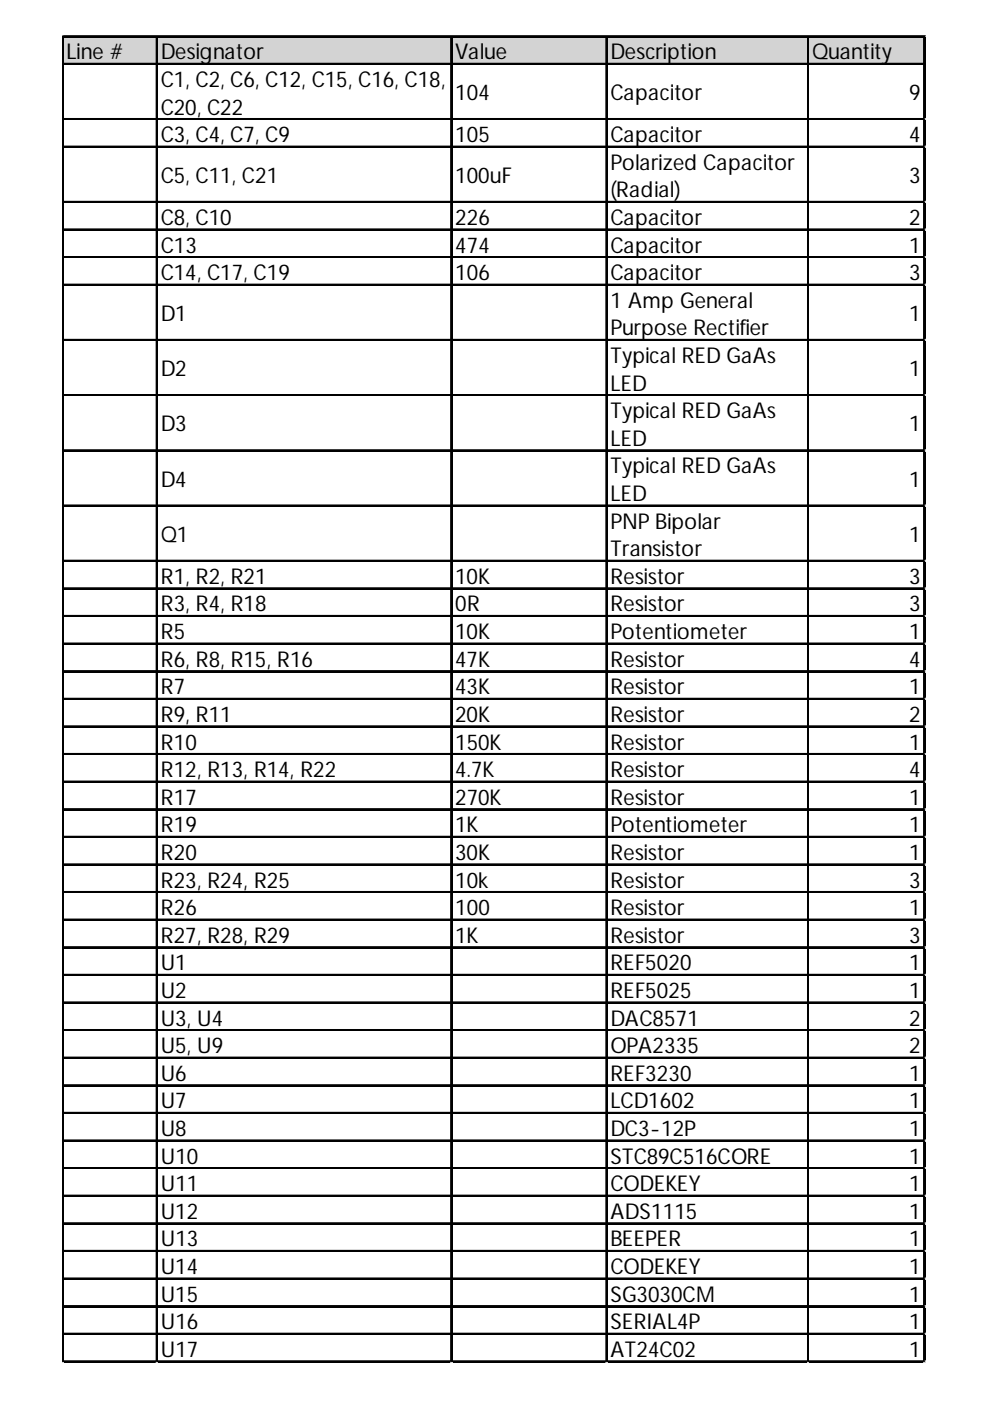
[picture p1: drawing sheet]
<svg xmlns="http://www.w3.org/2000/svg" width="210mm" height="297mm" viewBox="0 0 210 297" stroke-linecap="round" stroke-linejoin="round" font-family="sans-serif">
<defs><g id="words">
<g font-size="4.6">
<text x="14.1" y="12.6">Line #</text>
<text x="34.1" y="12.6">Designator</text>
<text x="96.5" y="12.6">Value</text>
<text x="129.4" y="12.6">Description</text>
<text x="172.2" y="12.6">Quantity</text>
<text x="34.1" y="18.4">C1, C2, C6, C12, C15, C16, C18,</text>
<text x="96.5" y="21.2">104</text>
<text x="129.4" y="21.2">Capacitor</text>
<text x="192.8" y="21.2">9</text>
<text x="34.1" y="24.3">C20, C22</text>
<text x="34.1" y="30.1">C3, C4, C7, C9</text>
<text x="96.5" y="30.1">105</text>
<text x="129.4" y="30.1">Capacitor</text>
<text x="129.4" y="36">Polarized Capacitor</text>
<text x="192.8" y="30.1">4</text>
<text x="34.1" y="38.8">C5, C11, C21</text>
<text x="96.5" y="38.8">100uF</text>
<text x="129.4" y="41.8">(Radial)</text>
<text x="192.8" y="38.8">3</text>
<text x="34.1" y="47.7">C8, C10</text>
<text x="96.5" y="47.7">226</text>
<text x="129.4" y="47.7">Capacitor</text>
<text x="192.8" y="47.7">2</text>
<text x="34.1" y="53.6">C13</text>
<text x="96.5" y="53.6">474</text>
<text x="129.4" y="53.6">Capacitor</text>
<text x="192.8" y="53.6">1</text>
<text x="34.1" y="59.4">C14, C17, C19</text>
<text x="96.5" y="59.4">106</text>
<text x="129.4" y="59.4">Capacitor</text>
<text x="192.8" y="59.4">3</text>
<text x="129.4" y="65.3">1 Amp General</text>
<text x="34.1" y="68">D1</text>
<text x="129.4" y="71.1">Purpose Rectifier</text>
<text x="192.8" y="68">1</text>
<text x="129.4" y="77">Typical RED GaAs</text>
<text x="34.1" y="79.7">D2</text>
<text x="129.4" y="82.8">LED</text>
<text x="192.8" y="79.7">1</text>
<text x="129.4" y="88.7">Typical RED GaAs</text>
<text x="34.1" y="91.4">D3</text>
<text x="129.4" y="94.5">LED</text>
<text x="192.8" y="91.4">1</text>
<text x="129.4" y="100.4">Typical RED GaAs</text>
<text x="34.1" y="103.2">D4</text>
<text x="129.4" y="106.2">LED</text>
<text x="192.8" y="103.2">1</text>
<text x="129.4" y="112.1">PNP Bipolar</text>
<text x="34.1" y="114.9">Q1</text>
<text x="129.4" y="117.9">Transistor</text>
<text x="192.8" y="114.9">1</text>
<text x="34.1" y="123.8">R1, R2, R21</text>
<text x="96.5" y="123.8">10K</text>
<text x="129.4" y="123.8">Resistor</text>
<text x="192.8" y="123.8">3</text>
<text x="34.1" y="129.6">R3, R4, R18</text>
<text x="96.5" y="129.6">0R</text>
<text x="129.4" y="129.6">Resistor</text>
<text x="192.8" y="129.6">3</text>
<text x="34.1" y="135.5">R5</text>
<text x="96.5" y="135.5">10K</text>
<text x="129.4" y="135.5">Potentiometer</text>
<text x="192.8" y="135.5">1</text>
<text x="34.1" y="141.4">R6, R8, R15, R16</text>
<text x="96.5" y="141.4">47K</text>
<text x="129.4" y="141.4">Resistor</text>
<text x="192.8" y="141.4">4</text>
<text x="34.1" y="147.2">R7</text>
<text x="96.5" y="147.2">43K</text>
<text x="129.4" y="147.2">Resistor</text>
<text x="192.8" y="147.2">1</text>
<text x="34.1" y="153.1">R9, R11</text>
<text x="96.5" y="153.1">20K</text>
<text x="129.4" y="153.1">Resistor</text>
<text x="192.8" y="153.1">2</text>
<text x="34.1" y="158.9">R10</text>
<text x="96.5" y="158.9">150K</text>
<text x="129.4" y="158.9">Resistor</text>
<text x="192.8" y="158.9">1</text>
<text x="34.1" y="164.8">R12, R13, R14, R22</text>
<text x="96.5" y="164.8">4.7K</text>
<text x="129.4" y="164.8">Resistor</text>
<text x="192.8" y="164.8">4</text>
<text x="34.1" y="170.6">R17</text>
<text x="96.5" y="170.6">270K</text>
<text x="129.4" y="170.6">Resistor</text>
<text x="192.8" y="170.6">1</text>
<text x="34.1" y="176.5">R19</text>
<text x="96.5" y="176.5">1K</text>
<text x="129.4" y="176.5">Potentiometer</text>
<text x="192.8" y="176.5">1</text>
<text x="34.1" y="182.3">R20</text>
<text x="96.5" y="182.3">30K</text>
<text x="129.4" y="182.3">Resistor</text>
<text x="192.8" y="182.3">1</text>
<text x="34.1" y="188.2">R23, R24, R25</text>
<text x="96.5" y="188.2">10k</text>
<text x="129.4" y="188.2">Resistor</text>
<text x="192.8" y="188.2">3</text>
<text x="34.1" y="194">R26</text>
<text x="96.5" y="194">100</text>
<text x="129.4" y="194">Resistor</text>
<text x="192.8" y="194">1</text>
<text x="34.1" y="199.9">R27, R28, R29</text>
<text x="96.5" y="199.9">1K</text>
<text x="129.4" y="199.9">Resistor</text>
<text x="192.8" y="199.9">3</text>
<text x="34.1" y="205.7">U1</text>
<text x="129.4" y="205.7">REF5020</text>
<text x="192.8" y="205.7">1</text>
<text x="34.1" y="211.6">U2</text>
<text x="129.4" y="211.6">REF5025</text>
<text x="192.8" y="211.6">1</text>
<text x="34.1" y="217.4">U3, U4</text>
<text x="129.4" y="217.4">DAC8571</text>
<text x="192.8" y="217.4">2</text>
<text x="34.1" y="223.3">U5, U9</text>
<text x="129.4" y="223.3">OPA2335</text>
<text x="192.8" y="223.3">2</text>
<text x="34.1" y="229.1">U6</text>
<text x="129.4" y="229.1">REF3230</text>
<text x="192.8" y="229.1">1</text>
<text x="34.1" y="235">U7</text>
<text x="129.4" y="235">LCD1602</text>
<text x="192.8" y="235">1</text>
<text x="34.1" y="240.9">U8</text>
<text x="129.4" y="240.9">DC3-12P</text>
<text x="192.8" y="240.9">1</text>
<text x="34.1" y="246.7">U10</text>
<text x="129.4" y="246.7">STC89C516CORE</text>
<text x="192.8" y="246.7">1</text>
<text x="34.1" y="252.6">U11</text>
<text x="129.4" y="252.6">CODEKEY</text>
<text x="192.8" y="252.6">1</text>
<text x="34.1" y="258.4">U12</text>
<text x="129.4" y="258.4">ADS1115</text>
<text x="192.8" y="258.4">1</text>
<text x="34.1" y="264.3">U13</text>
<text x="129.4" y="264.3">BEEPER</text>
<text x="192.8" y="264.3">1</text>
<text x="34.1" y="270.1">U14</text>
<text x="34.1" y="276">U15</text>
<text x="129.4" y="270.1">CODEKEY</text>
<text x="129.4" y="276">SG3030CM</text>
<text x="192.8" y="270.1">1</text>
<text x="192.8" y="276">1</text>
<text x="34.1" y="281.8">U16</text>
<text x="129.4" y="281.8">SERIAL4P</text>
<text x="192.8" y="281.8">1</text>
<text x="34.1" y="287.7">U17</text>
<text x="129.4" y="287.7">AT24C02</text>
<text x="192.8" y="287.7">1</text>
</g>
</g></defs>
<path d="M13.4 7.9h182.8v5.9h-182.8z" fill="#d3d3d3"/>
<g fill="none" stroke="#000" stroke-width=".31">
<path d="M13.2 7.6v281.3M13.3 7.6v281.3M13.5 7.6h182.7M13.5 7.8h182.7M13.5 13.5h182.7M13.5 13.6h182.7M33.2 7.9v281M33.3 7.9v281M95.6 7.9v281M95.7 7.9v281M128.5 7.9v281M128.7 7.9v281"/>
<path d="M171.3 7.9v281M171.4 7.9v281M195.9 7.9v281M196 7.9v281M13.5 25.2h182.7M13.5 25.3h182.7M13.5 31h182.7M13.5 31.2h182.7M13.5 42.7h182.7M13.5 42.9h182.7M13.5 48.6h182.7M13.5 48.7h182.7"/>
<path d="M13.5 54.4h182.7M13.5 54.6h182.7M13.5 60.3h182.7M13.5 60.4h182.7M13.5 72h182.7M13.5 72.1h182.7M13.5 83.7h182.7M13.5 83.9h182.7M13.5 95.4h182.7M13.5 95.6h182.7M13.5 107.1h182.7M13.5 107.3h182.7"/>
<path d="M13.5 118.8h182.7M13.5 119h182.7M13.5 124.7h182.7M13.5 124.8h182.7M13.5 130.5h182.7M13.5 130.7h182.7M13.5 136.4h182.7M13.5 136.5h182.7M13.5 142.2h182.7M13.5 142.4h182.7M13.5 148.1h182.7M13.5 148.2h182.7"/>
<path d="M13.5 153.9h182.7M13.5 154.1h182.7M13.5 159.8h182.7M13.5 159.9h182.7M13.5 165.6h182.7M13.5 165.8h182.7M13.5 171.5h182.7M13.5 171.6h182.7M13.5 177.3h182.7M13.5 177.5h182.7M13.5 183.2h182.7M13.5 183.4h182.7"/>
<path d="M13.5 189.1h182.7M13.5 189.2h182.7M13.5 194.9h182.7M13.5 195.1h182.7M13.5 200.8h182.7M13.5 200.9h182.7M13.5 206.6h182.7M13.5 206.8h182.7M13.5 212.5h182.7M13.5 212.6h182.7M13.5 218.3h182.7M13.5 218.5h182.7"/>
<path d="M13.5 224.2h182.7M13.5 224.3h182.7M13.5 230h182.7M13.5 230.2h182.7M13.5 235.9h182.7M13.5 236h182.7M13.5 241.7h182.7M13.5 241.9h182.7M13.5 247.6h182.7M13.5 247.7h182.7M13.5 253.4h182.7M13.5 253.6h182.7"/>
<path d="M13.5 259.3h182.7M13.5 259.4h182.7M13.5 265.1h182.7M13.5 265.3h182.7M13.5 271h182.7M13.5 271.2h182.7M13.5 276.9h182.7M13.5 277h182.7M13.5 282.7h182.7M13.5 282.9h182.7M13.5 288.6h182.7M13.5 288.7h182.7"/>
</g>
<path d="M13.2 288.9h.1" fill="none" stroke="#d4d4d4" stroke-width=".31"/>
<path d="M13.2 288.9h.3z" fill="#d4d4d4"/>
<path d="M33.2 288.9h.1" fill="none" stroke="#d4d4d4" stroke-width=".31"/>
<path d="M33.2 288.9h.3z" fill="#d4d4d4"/>
<path d="M95.6 288.9h.1" fill="none" stroke="#d4d4d4" stroke-width=".31"/>
<path d="M95.6 288.9h.3z" fill="#d4d4d4"/>
<path d="M128.5 288.9h.1" fill="none" stroke="#d4d4d4" stroke-width=".31"/>
<path d="M128.5 288.9h.3z" fill="#d4d4d4"/>
<path d="M171.3 288.9h.1" fill="none" stroke="#d4d4d4" stroke-width=".31"/>
<path d="M171.3 288.9h.3z" fill="#d4d4d4"/>
<path d="M195.9 288.9h.1" fill="none" stroke="#d4d4d4" stroke-width=".31"/>
<path d="M195.9 288.9h.3z" fill="#d4d4d4"/>
<path d="M196.2 25.2h.1" fill="none" stroke="#d4d4d4" stroke-width=".31"/>
<path d="M196.2 25.2v.3z" fill="#d4d4d4"/>
<path d="M196.2 31h.1" fill="none" stroke="#d4d4d4" stroke-width=".31"/>
<path d="M196.2 31v.3z" fill="#d4d4d4"/>
<path d="M196.2 42.7h.1" fill="none" stroke="#d4d4d4" stroke-width=".31"/>
<path d="M196.2 42.7v.3z" fill="#d4d4d4"/>
<path d="M196.2 48.6h.1" fill="none" stroke="#d4d4d4" stroke-width=".31"/>
<path d="M196.2 48.6v.3z" fill="#d4d4d4"/>
<path d="M196.2 54.4h.1" fill="none" stroke="#d4d4d4" stroke-width=".31"/>
<path d="M196.2 54.4v.3z" fill="#d4d4d4"/>
<path d="M196.2 60.3h.1" fill="none" stroke="#d4d4d4" stroke-width=".31"/>
<path d="M196.2 60.3v.3z" fill="#d4d4d4"/>
<path d="M196.2 72h.1" fill="none" stroke="#d4d4d4" stroke-width=".31"/>
<path d="M196.2 72v.3z" fill="#d4d4d4"/>
<path d="M196.2 83.7h.1" fill="none" stroke="#d4d4d4" stroke-width=".31"/>
<path d="M196.2 83.7v.3z" fill="#d4d4d4"/>
<path d="M196.2 95.4h.1" fill="none" stroke="#d4d4d4" stroke-width=".31"/>
<path d="M196.2 95.4v.3z" fill="#d4d4d4"/>
<path d="M196.2 107.1h.1" fill="none" stroke="#d4d4d4" stroke-width=".31"/>
<path d="M196.2 107.1v.3z" fill="#d4d4d4"/>
<path d="M196.2 118.8h.1" fill="none" stroke="#d4d4d4" stroke-width=".31"/>
<path d="M196.2 118.8v.3z" fill="#d4d4d4"/>
<path d="M196.2 124.7h.1" fill="none" stroke="#d4d4d4" stroke-width=".31"/>
<path d="M196.2 124.7v.3z" fill="#d4d4d4"/>
<path d="M196.2 130.5h.1" fill="none" stroke="#d4d4d4" stroke-width=".31"/>
<path d="M196.2 130.5v.3z" fill="#d4d4d4"/>
<path d="M196.2 136.4h.1" fill="none" stroke="#d4d4d4" stroke-width=".31"/>
<path d="M196.2 136.4v.3z" fill="#d4d4d4"/>
<path d="M196.2 142.2h.1" fill="none" stroke="#d4d4d4" stroke-width=".31"/>
<path d="M196.2 142.2v.3z" fill="#d4d4d4"/>
<path d="M196.2 148.1h.1" fill="none" stroke="#d4d4d4" stroke-width=".31"/>
<path d="M196.2 148.1v.3z" fill="#d4d4d4"/>
<path d="M196.2 153.9h.1" fill="none" stroke="#d4d4d4" stroke-width=".31"/>
<path d="M196.2 153.9v.3z" fill="#d4d4d4"/>
<path d="M196.2 159.8h.1" fill="none" stroke="#d4d4d4" stroke-width=".31"/>
<path d="M196.2 159.8v.3z" fill="#d4d4d4"/>
<path d="M196.2 165.6h.1" fill="none" stroke="#d4d4d4" stroke-width=".31"/>
<path d="M196.2 165.6v.4z" fill="#d4d4d4"/>
<path d="M196.2 171.5h.1" fill="none" stroke="#d4d4d4" stroke-width=".31"/>
<path d="M196.2 171.5v.3z" fill="#d4d4d4"/>
<path d="M196.2 177.3h.1" fill="none" stroke="#d4d4d4" stroke-width=".31"/>
<path d="M196.2 177.3v.4z" fill="#d4d4d4"/>
<path d="M196.2 183.2h.1" fill="none" stroke="#d4d4d4" stroke-width=".31"/>
<path d="M196.2 183.2v.3z" fill="#d4d4d4"/>
<path d="M196.2 189.1h.1" fill="none" stroke="#d4d4d4" stroke-width=".31"/>
<path d="M196.2 189.1v.3z" fill="#d4d4d4"/>
<path d="M196.2 194.9h.1" fill="none" stroke="#d4d4d4" stroke-width=".31"/>
<path d="M196.2 194.9v.3z" fill="#d4d4d4"/>
<path d="M196.2 200.8h.1" fill="none" stroke="#d4d4d4" stroke-width=".31"/>
<path d="M196.2 200.8v.3z" fill="#d4d4d4"/>
<path d="M196.2 206.6h.1" fill="none" stroke="#d4d4d4" stroke-width=".31"/>
<path d="M196.2 206.6v.3z" fill="#d4d4d4"/>
<path d="M196.2 212.5h.1" fill="none" stroke="#d4d4d4" stroke-width=".31"/>
<path d="M196.2 212.5v.3z" fill="#d4d4d4"/>
<path d="M196.2 218.3h.1" fill="none" stroke="#d4d4d4" stroke-width=".31"/>
<path d="M196.2 218.3v.3z" fill="#d4d4d4"/>
<path d="M196.2 224.2h.1" fill="none" stroke="#d4d4d4" stroke-width=".31"/>
<path d="M196.2 224.2v.3z" fill="#d4d4d4"/>
<path d="M196.2 230h.1" fill="none" stroke="#d4d4d4" stroke-width=".31"/>
<path d="M196.2 230v.3z" fill="#d4d4d4"/>
<path d="M196.2 235.9h.1" fill="none" stroke="#d4d4d4" stroke-width=".31"/>
<path d="M196.2 235.9v.3z" fill="#d4d4d4"/>
<path d="M196.2 241.7h.1" fill="none" stroke="#d4d4d4" stroke-width=".31"/>
<path d="M196.2 241.7v.3z" fill="#d4d4d4"/>
<path d="M196.2 247.6h.1" fill="none" stroke="#d4d4d4" stroke-width=".31"/>
<path d="M196.2 247.6v.3z" fill="#d4d4d4"/>
<path d="M196.2 253.4h.1" fill="none" stroke="#d4d4d4" stroke-width=".31"/>
<path d="M196.2 253.4v.3z" fill="#d4d4d4"/>
<path d="M196.2 259.3h.1" fill="none" stroke="#d4d4d4" stroke-width=".31"/>
<path d="M196.2 259.3v.3z" fill="#d4d4d4"/>
<path d="M196.2 265.1h.1" fill="none" stroke="#d4d4d4" stroke-width=".31"/>
<path d="M196.2 265.1v.4z" fill="#d4d4d4"/>
<path d="M196.2 271h.1" fill="none" stroke="#d4d4d4" stroke-width=".31"/>
<path d="M196.2 271v.3z" fill="#d4d4d4"/>
<path d="M196.2 276.9h.1" fill="none" stroke="#d4d4d4" stroke-width=".31"/>
<path d="M196.2 276.9v.3z" fill="#d4d4d4"/>
<path d="M196.2 282.7h.1" fill="none" stroke="#d4d4d4" stroke-width=".31"/>
<path d="M196.2 282.7v.3z" fill="#d4d4d4"/>
<path d="M196.2 288.6h.1" fill="none" stroke="#d4d4d4" stroke-width=".31"/>
<path d="M196.2 288.6v.3z" fill="#d4d4d4"/>
<use href="#words"/>
</svg>
